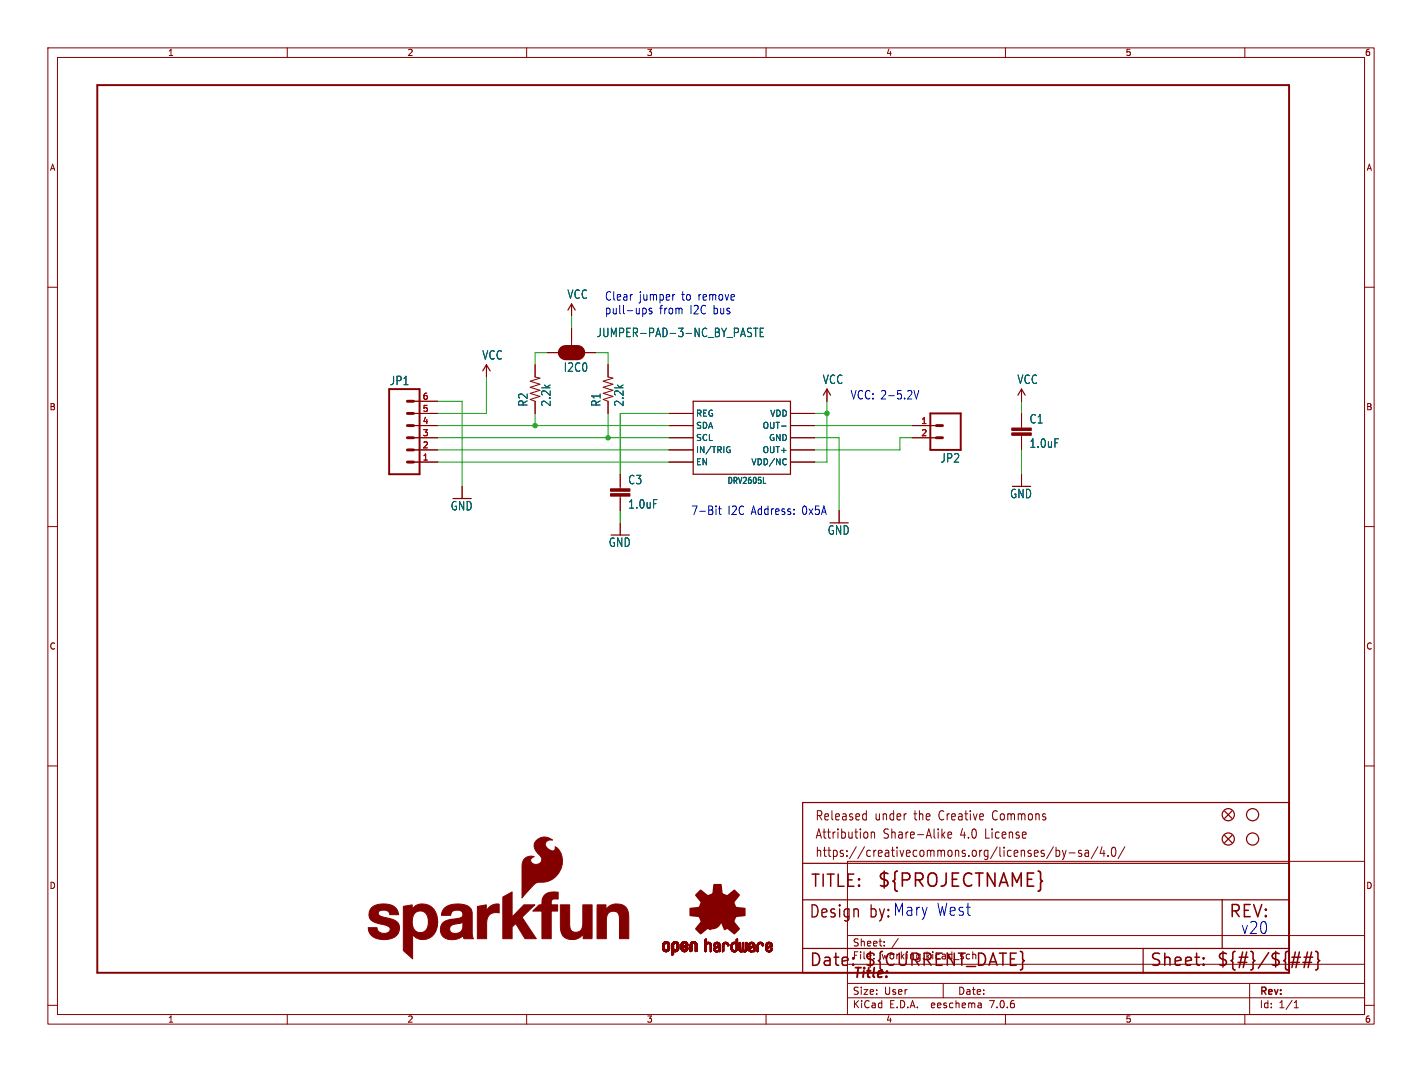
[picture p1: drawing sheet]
<svg xmlns="http://www.w3.org/2000/svg" width="297mm" height="224mm" viewBox="0 0 297 224" stroke-linecap="round" stroke-linejoin="round" font-family="sans-serif">
<defs><g id="words">
<text font-size="3.8" fill="#840000" x="183.1" y="185.7">${PROJECTNAME}</text>
<g font-size="3.5" fill="#840000">
<text x="169.2" y="185.7">TITLE:</text>
<text x="168.9" y="192.1">Design</text>
<text x="256.5" y="192.1">REV:</text>
<text x="168.9" y="202.2">Date:</text>
<text x="180.3" y="202.2">${CURRENT_DATE}</text>
<text x="240" y="202.2">Sheet:</text>
<text x="254" y="202.2">${#}/${##}</text>
</g>
<g font-size="3.5" fill="#0000c2">
<text x="181.6" y="192.1">by: Mary West</text>
<text x="259.1" y="195.3">v20</text>
</g>
<text font-size="2.8" fill="#840000" x="178" y="204.8">Title:</text>
<g font-size="2.7" fill="#840000">
<text x="170.2" y="171.7">Released</text>
<text x="182.7" y="171.7">under</text>
<text x="191.1" y="171.7">the</text>
<text x="196.5" y="171.7">Creative</text>
<text x="208" y="171.7">Commons</text>
<text x="170.2" y="175.5">Attribution</text>
<text x="170.2" y="179.3">https://creativecommons.org/licenses/by-sa/4.0/</text>
<text x="184.5" y="175.5">Share-Alike</text>
<text x="200.8" y="175.5">4.0</text>
<text x="206.2" y="175.5">License</text>
</g>
<g font-size="2.5" fill="#006464">
<text x="118.4" y="62.6">VCC</text>
<text x="124.5" y="70.6">JUMPER-PAD-3-NC_BY_PASTE</text>
<text x="100.6" y="75.3">VCC</text>
<text x="117.7" y="77.9">I2C0</text>
<text x="81.3" y="80.7">JP1</text>
<text x="171.8" y="80.4">VCC</text>
<text x="212.4" y="80.4">VCC</text>
<text x="110.4" y="85" transform="rotate(-90 110.4 85)">R2</text>
<text x="115.2" y="85" transform="rotate(-90 115.2 85)">2.2k</text>
<text x="125.6" y="85" transform="rotate(-90 125.6 85)">R1</text>
<text x="130.4" y="85" transform="rotate(-90 130.4 85)">2.2k</text>
<text x="214.9" y="88.7">C1</text>
<text x="214.9" y="93.7">1.0uF</text>
<text x="131.1" y="101.4">C3</text>
<text x="196.3" y="96.8">JP2</text>
<text x="94" y="106.8">GND</text>
<text x="131.1" y="106.4">1.0uF</text>
<text x="210.9" y="104.3">GND</text>
<text x="172.8" y="111.9">GND</text>
<text x="127.1" y="114.4">GND</text>
</g>
<g font-size="2.5" fill="#0000c2">
<text x="126.2" y="62.9">Clear</text>
<text x="126.2" y="65.8">pull-ups</text>
<text x="133.4" y="62.9">jumper</text>
<text x="137.7" y="65.8">from</text>
<text x="142.5" y="62.9">to</text>
<text x="144.2" y="65.8">I2C bus</text>
<text x="146" y="62.9">remove</text>
<text x="177.5" y="83.6">VCC: 2-5.2V</text>
<text x="144.3" y="107.7">7-Bit</text>
<text x="152" y="107.7">I2C Address:</text>
<text x="167.7" y="107.7">0x5A</text>
</g>
<g font-size="2.1" fill="#840000">
<text x="178" y="197.9">Sheet:</text>
<text x="178" y="200.6">File:</text>
<text x="184.1" y="200.6">working.kicad_sch</text>
<text x="178" y="208">Size:</text>
<text x="184.7" y="208">User</text>
<text x="200" y="208">Date:</text>
<text x="263" y="208.2">Rev:</text>
<text x="178" y="210.8">KiCad</text>
<text x="185.7" y="210.8">E.D.A.</text>
<text x="194.6" y="210.8">eeschema</text>
<text x="207" y="210.8">7.0.6</text>
<text x="263" y="210.8">Id:</text>
<text x="267.1" y="210.8">1/1</text>
</g>
<g font-size="1.8" fill="#840000">
<text x="35" y="11.9">1</text>
<text x="85" y="11.9">2</text>
<text x="135" y="11.9">3</text>
<text x="185" y="11.9">4</text>
<text x="235" y="11.9">5</text>
<text x="285" y="11.9">6</text>
<text x="10.3" y="35.9">A</text>
<text x="285.3" y="35.9">A</text>
<text x="10.3" y="85.9">B</text>
<text x="285.3" y="85.9">B</text>
<text x="10.3" y="135.9">C</text>
<text x="285.3" y="135.9">C</text>
<text x="10.3" y="185.9">D</text>
<text x="285.3" y="185.9">D</text>
<text x="35" y="213.8">1</text>
<text x="85" y="213.8">2</text>
<text x="135" y="213.8">3</text>
<text x="185" y="213.8">4</text>
<text x="235" y="213.8">5</text>
<text x="285" y="213.8">6</text>
</g>
<g font-size="1.8" fill="#a90000">
<text x="88.2" y="83.6">6</text>
<text x="88.2" y="88.6">4</text>
<text x="88.2" y="86.1">5</text>
<text x="192.3" y="88.6">1</text>
<text x="88.2" y="93.7">2</text>
<text x="88.2" y="91.2">3</text>
<text x="192.3" y="91.2">2</text>
<text x="88.2" y="96.3">1</text>
</g>
<g font-size="1.8" fill="#006464">
<text x="145.3" y="87.2">REG</text>
<text x="145.3" y="89.8">SDA</text>
<text x="159.2" y="89.8">OUT-</text>
<text x="160.8" y="87.2">VDD</text>
<text x="145.3" y="92.3">SCL</text>
<text x="145.3" y="94.8">IN/TRIG</text>
<text x="159.2" y="94.8">OUT+</text>
<text x="160.5" y="92.3">GND</text>
<text x="145.3" y="97.4">EN</text>
<text x="151.9" y="101.3">DRV2605L</text>
<text x="156.8" y="97.4">VDD/NC</text>
</g>
</g></defs>
<g fill="none" stroke="#840000" stroke-width=".21">
<path d="M10 10h277v203.9h-277zM12 12h273v199.9h-273zM60 10v2M110 10v2M160 10v2M210 10v2M260 10v2M10 60h2M285 60h2M101.6 76.2v2.5M111.8 76.2v2.5l1 .3-2.1 .6 2.1 .7-2.1 .6 2.1 .6-2.1 .7 2.1 .6-2.1 .6 1.1 .4v2.6M114.3 73.7h2.5"/>
<path d="M118.7 72.4h1.3v2.5h-1.3zM119.4 63.5v2.5M119.4 68.6v3.8M121.9 73.7h2.6M127 76.2v2.5l1 .3-2 .6 2 .7-2 .6 2 .6-2 .7 2 .6-2 .6 1 .4v2.6M86.4 88.9h5M86.4 91.4h5M86.4 96.5h5M86.4 94h5M86.4 86.4h5M86.4 83.8h5M129.5 99.1v3"/>
<path d="M139.7 88.9h5.1M139.7 91.4h5.1M139.7 96.5h5.1M139.7 94h5.1M139.7 86.4h5.1M165.1 88.9h5.1M165.1 91.4h5.1M165.1 96.5h5.1M165.1 94h5.1M165.1 86.4h5.1M172.7 81.3v2.5M190.5 88.9h5.1"/>
<path d="M190.5 91.4h5.1M213.4 81.3v2.5M213.4 86.4v3M213.4 90.9v3.1M213.4 99.1v2.5M10 110h2M96.5 101.6v2.5M129.5 103.6v3.1M129.5 109.2v2.6M175.3 106.7v2.5M285 110h2M10 160h2"/>
<path d="M285 160h2M177 179.9h108v32h-108zM180.5 170l.4 .1M180.9 169.3v2M180.9 171.2l-.4 .1M181.2 174v.9M182 173.8v1.3M182 174l.2-.2 .4 .1 .1 1.2M196.9 174.4l.5 .7M197.4 173.8l-.7 .7M198 174.4l.8-.1-.1-.4-.5-.1-.2 .3 .1 .9h.6M220 176.9l-1.4 2.5"/>
<path d="M220.6 177v1.9M220.6 177.7l.4-.1 .3 .4-.1 .8h-.6M221.9 177.6l.4 1.3M222.3 178.9l-.2 .5-.2 .1M222.7 177.6l-.4 1.3M223.3 178.2h1.2M225.9 177.7l-.4-.1-.2 .3v.3l.6 .1v.5h-.6M226.7 177.7h.6l.1 1.2M227.4 178.1l-.6 .1a.4 .4 0 0 0-.2 .3 .4 .4 0 0 0 .2 .4l.6-.1M229.3 176.9l-1.4 2.5M230.2 176.9l-.4 1.4h1M230.6 177.6v1.3"/>
<path d="M231.4 178.7v.2M232.4 177.1l.3-.1a1.34 1.34 0 0 1 0 1.9h-.2a1.44 1.44 0 0 1-.1-1.8zM234.9 176.9l-1.4 2.5M177 195.4h108M184.7 197.5v.1M184.7 196.7v.1M187.6 196l-1.3 2M10 210h2M60 211.9v2M110 211.9v2M160 211.9v2M177 208.4h108"/>
<path d="M177 205.4h108M177 201.4h108M197 205.4v3M204.9 209.6l.1 .9M205 210.4l-.2 .1M205 209.9h-.2M210 211.9v2M260 211.9v2M261 205.4v6.5M270.3 210.5h.9M270.3 209.4l.4-.4v1.5M285 210h2"/>
</g>
<path d="M20.3 17.8h248.9v185.4h-248.9zM81.3 81.3h6.3v17.8h-6.3zM194.3 86.4h6.4v7.6h-6.4z" fill="none" stroke="#840000" stroke-width=".41"/>
<path d="M85.1 88.9h1.3M85.1 91.4h1.3M85.1 96.5h1.3M85.1 94h1.3M85.1 86.4h1.3M85.1 83.8h1.3M195.6 88.9h1.2M195.6 91.4h1.2" fill="none" stroke="#840000" stroke-width=".61"/>
<g fill="none" stroke="#840000" stroke-width=".25">
<path d="M100.8 77.5l.8-1.3 .8 1.3M118.6 64.8l.8-1.3 .7 1.3M144.8 83.8h20.3v15.3h-20.3zM172 82.6l.7-1.3 .8 1.3M212.6 82.6l.8-1.3 .7 1.3M167.6 167.6h101.6v35.6h-101.6zM255.8 169.4l1.5 1.5M255.8 174.5l1.5 1.5M257.3 169.4l-1.5 1.5M257.3 174.5l-1.5 1.5M167.6 198.1h101.6M167.6 180.3h101.6"/>
<path d="M167.6 188h101.6M238.8 198.1v5.1M255.3 188v10.1"/>
<circle cx="256.5" cy="170.2" r="1.27"/>
<circle cx="256.5" cy="175.3" r="1.27"/>
<circle cx="261.6" cy="170.2" r="1.27"/>
<circle cx="261.6" cy="175.3" r="1.27"/>
</g>
<g fill="#840000" stroke="#840000" stroke-width=".21">
<path d="M211.3 90.4h4.1v.5h-4.1z"/>
<path d="M211.3 89.4h4.1v.5h-4.1z"/>
<path d="M89.5 192.6h1.9l-.4 2-1.7-.8z"/>
<path d="M105 187.4l2-1.1v5.3l2.4-2.6h2.3l-2.7 2.6 3 4.5h-2.3l-2-3.2-.7 .7v2.5h-2z"/>
<path d="M94.4 192l1.2-.1 .3 1-1.2 .2z"/>
<path d="M99.7 189.3l1.9-.3v1.3a2.34 2.34 0 0 1 2.7-1.4v1.8a2.13 2.13 0 0 0-2.7 2.6v2.8h-1.9z"/>
<path d="M117 189h2v2a7.9 7.9 0 0 0 .3 3.3 1.43 1.43 0 0 0 1.6 .3 1.43 1.43 0 0 0 .8-1.4v-4.2h2l-.1 7.1h-1.1a.52 .52 0 0 1-.7-.1 .52 .52 0 0 1 0-.7v-.2a2.68 2.68 0 0 1-4.5-.1l-.2-1z"/>
<path d="M124.7 189h1.2a.52 .52 0 0 1 .6 .1 .52 .52 0 0 1 .1 .6v.3a2.68 2.68 0 0 1 4.5 0l.2 1.1v5h-1.9v-2a7.9 7.9 0 0 0-.3-3.3 1.42 1.42 0 0 0-1.6-.3 1.42 1.42 0 0 0-.8 1.4l-.1 4.2h-1.9z"/>
<path d="M84.2 189.3l1.9-.3v.9a2.88 2.88 0 0 1 3-1.1 2.88 2.88 0 0 1 2.1 2.4l.2 1.4h-1.9a1.87 1.87 0 0 0-2.2-2.3 2.39 2.39 0 0 0-1.1 3.1 1.6 1.6 0 0 0 1.4 1.4 1.6 1.6 0 0 0 1.7-1l1.7 .8a2.81 2.81 0 0 1-4.8 .6v5.1l-2-1.7z"/>
<path d="M77.6 189.6a4.4 4.4 0 0 1 5 0l.5 .9 .2 .6h-1.9a1.39 1.39 0 0 0-2.4-.5 .88 .88 0 0 0 1 1 6.3 6.3 0 0 1 3 1.1 2.23 2.23 0 0 1-1.6 3.4 4 4 0 0 1-4.2-1.1l-.3-1.2h1.8a1.51 1.51 0 0 0 1.2 1.1 1.51 1.51 0 0 0 1.6-.6 .85 .85 0 0 0-.9-1 7.5 7.5 0 0 1-3.1-1.1 1.96 1.96 0 0 1 .1-2.6z"/>
<path d="M113.8 186.9a4.3 4.3 0 0 1 2.8-.5l-.1 1.4a.95 .95 0 0 0-1.4 .9v.3h1.4v1.3h-1.4v5.8h-1.9v-5.8h-1.9l.8-.8a.99 .99 0 0 1 1.1-.5v-.3a2.67 2.67 0 0 1 .6-1.8z"/>
<path d="M112 175.6a2.45 2.45 0 0 1 3.4-.1 1.05 1.05 0 0 0-1.4 .6 1.05 1.05 0 0 0 .6 1.3 .71 .71 0 0 0 .9 .4 .71 .71 0 0 0 .5-.8l-.1-.1a3.8 3.8 0 0 1 .8 5.4 4.3 4.3 0 0 1-4.2 2 5.5 5.5 0 0 0-2.5 2.2l-1 1.1v-6.4a1.94 1.94 0 0 1 2.6-2.3 .82 .82 0 0 0-.8 .9 .82 .82 0 0 0 1 .8 1.1 1.1 0 0 0 1.3-.6 1.1 1.1 0 0 0-.4-1.4 2.08 2.08 0 0 1-.7-3z"/>
<path d="M92.9 189.7a4.8 4.8 0 0 1 5.3-.1 5.3 5.3 0 0 1 .4 3.1v2.3l.3 1.1h-1.4a.56 .56 0 0 1-.6-.1 .56 .56 0 0 1-.1-.6 3.3 3.3 0 0 1-4.4 .1 2.19 2.19 0 0 1-.1-2.4 2.19 2.19 0 0 1 2.1-1.1l.3 1.1a.96 .96 0 0 0-.8 1.1 .96 .96 0 0 0 1.2 .8 1.68 1.68 0 0 0 1.6-2.1v-.3l-.8 .3-.3-1a.91 .91 0 0 0 1.1-1 .91 .91 0 0 0-1.3-.8 1.09 1.09 0 0 0-1.3 1.1h-1.9l.2-.9z"/>
<path d="M138.4 198.1h.4z"/>
<path d="M138.4 198l.4 .1z"/>
<path d="M138.4 198h.4z"/>
<path d="M138.4 197.9l.4 .1z"/>
<path d="M138.4 197.9h.4z"/>
<path d="M138.4 197.8l.4 .1z"/>
<path d="M138.4 197.8h.4z"/>
<path d="M138.4 197.7l.4 .1z"/>
<path d="M138.4 197.7h.4z"/>
<path d="M138.4 197.6l.4 .1z"/>
<path d="M138.4 197.6h.4z"/>
<path d="M138.4 197.5l.4 .1z"/>
<path d="M138.4 197.5h.4z"/>
<path d="M138.4 197.4l.4 .1z"/>
<path d="M138.4 197.4h.4z"/>
<path d="M138.4 198.2h.4z"/>
<path d="M138.4 198.1l.4 .1z"/>
<path d="M138.4 197.3l.4 .1z"/>
<path d="M138.4 197.3h.4z"/>
<path d="M138.4 198.3h.5z"/>
<path d="M138.4 198.3h.4z"/>
<path d="M138.4 198.2l.4 .1z"/>
<path d="M138.4 197.2l.4 .1z"/>
<path d="M138.4 197.2h.4z"/>
<path d="M138.4 197.2h.5z"/>
<path d="M138.4 198.3l.5 .1z"/>
<path d="M138.4 197.1l.5 .1z"/>
<path d="M138.4 197.1h.5z"/>
<path d="M138.4 198.4h.6z"/>
<path d="M138.4 198.4h.5z"/>
<path d="M138.4 197.1h.6z"/>
<path d="M138.5 198.4h.5z"/>
<path d="M138.5 197.1h.5z"/>
<path d="M138.5 197.1h.6z"/>
<path d="M138.5 198.4h1.3z"/>
<path d="M138.5 198.4h.6z"/>
<path d="M138.5 197.1h1.3z"/>
<path d="M138.5 198.5h1.3z"/>
<path d="M138.5 198.4l1.3 .1z"/>
<path d="M138.5 197l1.3 .1z"/>
<path d="M138.5 197h1.3z"/>
<path d="M138.5 198.5h1.2z"/>
<path d="M138.5 197h1.2z"/>
<path d="M138.6 198.5h1.1z"/>
<path d="M138.6 196.9l1.1 .1z"/>
<path d="M138.6 198.5l1.1 .1z"/>
<path d="M138.6 196.9h1.1z"/>
<path d="M138.6 198.6h1.1z"/>
<path d="M138.6 198.6h1z"/>
<path d="M138.6 196.9h1z"/>
<path d="M138.7 198.6l.9 .1z"/>
<path d="M138.7 196.8l.9 .1z"/>
<path d="M138.7 198.7h.9z"/>
<path d="M138.7 196.8h.9z"/>
<path d="M138.7 196.8h.8z"/>
<path d="M138.7 198.7h.8z"/>
<path d="M138.8 198.7h.7z"/>
<path d="M138.8 196.8h.7z"/>
<path d="M138.8 198.7l.6 .1z"/>
<path d="M138.8 196.7l.6 .1z"/>
<path d="M138.9 198.8h.5z"/>
<path d="M138.9 196.7h.5z"/>
<path d="M138.9 198.8h.4z"/>
<path d="M138.9 196.7h.4z"/>
<path d="M139 198.8h.3z"/>
<path d="M139 196.7h.3z"/>
<path d="M139 198.8h.2z"/>
<path d="M139 196.7h.2z"/>
<path d="M139.2 197.1h.6z"/>
<path d="M139.2 198.4h.6z"/>
<path d="M139.3 198.4h.5z"/>
<path d="M139.3 197.1h.5z"/>
<path d="M139.3 198.3l.5 .1z"/>
<path d="M139.4 198.3h.4z"/>
<path d="M139.4 197.1l.4 .1z"/>
<path d="M139.4 197.2h.4z"/>
<path d="M139.4 197.2l.4 .1z"/>
<path d="M139.4 198.2l.4 .1z"/>
<path d="M139.4 198.2h.4z"/>
<path d="M139.4 197.3h.4z"/>
<path d="M139.5 198.2h.4z"/>
<path d="M139.5 197.3h.4z"/>
<path d="M139.5 198.1l.4 .1z"/>
<path d="M139.5 198.1h.4z"/>
<path d="M139.5 198l.4 .1z"/>
<path d="M139.5 198h.4z"/>
<path d="M139.5 197.9l.4 .1z"/>
<path d="M139.5 197.9h.4z"/>
<path d="M139.5 197.8l.4 .1z"/>
<path d="M139.5 197.8h.4z"/>
<path d="M139.5 197.7l.4 .1z"/>
<path d="M139.5 197.7h.4z"/>
<path d="M139.5 197.6l.4 .1z"/>
<path d="M139.5 197.6h.4z"/>
<path d="M139.5 197.5l.4 .1z"/>
<path d="M139.5 197.5h.4z"/>
<path d="M139.5 197.4l.4 .1z"/>
<path d="M139.5 197.4h.4z"/>
<path d="M139.5 197.3l.4 .1z"/>
<path d="M140.3 199.4l.2 .1z"/>
<path d="M140.3 199.4h.3z"/>
<path d="M140.3 199.4h.4z"/>
<path d="M140.3 199.3l.4 .1z"/>
<path d="M140.3 199.3h.4z"/>
<path d="M140.3 199.2l.4 .1z"/>
<path d="M140.3 199.2h.4z"/>
<path d="M140.3 199.1l.4 .1z"/>
<path d="M140.3 199.1h.4z"/>
<path d="M140.3 199l.4 .1z"/>
<path d="M140.3 199h.4z"/>
<path d="M140.3 198.9l.4 .1z"/>
<path d="M140.3 198.9h.4z"/>
<path d="M140.3 198.8l.4 .1z"/>
<path d="M140.3 198.8h.4z"/>
<path d="M140.3 198.7l1.1 .1z"/>
<path d="M140.3 198.7h1.1z"/>
<path d="M140.3 198.7h1.2z"/>
<path d="M140.3 198.6l1.2 .1z"/>
<path d="M140.3 198.6h1.2z"/>
<path d="M140.3 198.6h1.3z"/>
<path d="M140.3 198.5l1.3 .1z"/>
<path d="M140.3 198.5h1.3z"/>
<path d="M140.3 198.5h1.4z"/>
<path d="M140.3 198.4l1.4 .1z"/>
<path d="M140.3 198.4h1.4z"/>
<path d="M140.3 198.4h.7z"/>
<path d="M140.3 198.4h.6z"/>
<path d="M140.3 198.3l.5 .1z"/>
<path d="M140.3 198.3h.5z"/>
<path d="M140.3 198.2l.4 .1z"/>
<path d="M140.3 198.2h.4z"/>
<path d="M140.3 198.1l.4 .1z"/>
<path d="M140.3 198.1h.4z"/>
<path d="M140.3 198l.4 .1z"/>
<path d="M140.3 198h.4z"/>
<path d="M140.3 197.9l.4 .1z"/>
<path d="M140.3 197.9h.4z"/>
<path d="M140.3 197.8l.4 .1z"/>
<path d="M140.3 197.8h.4z"/>
<path d="M140.3 197.7l.4 .1z"/>
<path d="M140.3 197.7h.4z"/>
<path d="M140.3 197.6l.4 .1z"/>
<path d="M140.3 197.6h.4z"/>
<path d="M140.3 197.5l.4 .1z"/>
<path d="M140.3 197.5h.4z"/>
<path d="M140.3 197.4l.4 .1z"/>
<path d="M140.3 197.4h.4z"/>
<path d="M140.3 197.3l.4 .1z"/>
<path d="M140.3 197.3h.4z"/>
<path d="M140.3 199.5h.2z"/>
<path d="M140.3 197.2l.5 .1z"/>
<path d="M140.3 197.2h.5z"/>
<path d="M140.4 197.2h.4z"/>
<path d="M140.4 197.1l.4 .1z"/>
<path d="M140.4 197.1h.4z"/>
<path d="M140.4 197.1h.5z"/>
<path d="M140.4 197.1h.6z"/>
<path d="M140.4 197.1h1.3z"/>
<path d="M140.4 197l1.3 .1z"/>
<path d="M140.4 197h1.3z"/>
<path d="M140.4 197h1.2z"/>
<path d="M140.5 197h1.1z"/>
<path d="M140.5 196.9l1.1 .1z"/>
<path d="M140.5 196.9h1.1z"/>
<path d="M140.5 196.9h1z"/>
<path d="M140.6 196.9h.9z"/>
<path d="M140.6 196.8l.9 .1z"/>
<path d="M140.6 196.8h.9z"/>
<path d="M140.6 196.8h.8z"/>
<path d="M140.7 196.8h.7z"/>
<path d="M140.7 196.7l.7 .1z"/>
<path d="M140.8 198.8h.5z"/>
<path d="M140.8 196.7h.5z"/>
<path d="M140.9 196.7h.3z"/>
<path d="M140.9 198.8h.3z"/>
<path d="M140.9 196.7h.2z"/>
<path d="M141 198.8h.1z"/>
<path d="M141.1 197.1h.6z"/>
<path d="M141.1 198.4h.6z"/>
<path d="M141.2 198.4h.5z"/>
<path d="M141.2 197.1h.5z"/>
<path d="M141.3 198.3l.4 .1z"/>
<path d="M141.3 197.1l.4 .1z"/>
<path d="M141.3 198.3h.4z"/>
<path d="M141.3 197.2h.4z"/>
<path d="M141.3 198.3h.5z"/>
<path d="M141.3 197.2h.5z"/>
<path d="M141.3 197.2l.5 .1z"/>
<path d="M141.3 198.2l.5 .1z"/>
<path d="M141.3 197.3h.5z"/>
<path d="M141.4 198.2h.4z"/>
<path d="M141.4 197.3h.4z"/>
<path d="M141.4 198.1l.4 .1z"/>
<path d="M141.4 198.1h.4z"/>
<path d="M141.4 197.4h.4z"/>
<path d="M141.4 197.3l.4 .1z"/>
<path d="M141.4 198l.4 .1z"/>
<path d="M141.4 198h.4z"/>
<path d="M141.4 197.9l.4 .1z"/>
<path d="M141.4 197.9h.4z"/>
<path d="M141.4 197.8l.4 .1z"/>
<path d="M141.4 197.8h.4z"/>
<path d="M141.4 197.7l.4 .1z"/>
<path d="M141.4 197.7h.4z"/>
<path d="M141.4 197.6l.4 .1z"/>
<path d="M141.4 197.6h.4z"/>
<path d="M141.4 197.5l.4 .1z"/>
<path d="M141.4 197.5h.4z"/>
<path d="M141.4 197.4l.4 .1z"/>
<path d="M142.2 198.2h.5z"/>
<path d="M142.2 198.2h.4z"/>
<path d="M142.2 198.1l.4 .1z"/>
<path d="M142.2 198.1h.4z"/>
<path d="M142.2 198.1h.5z"/>
<path d="M142.2 198l.5 .1z"/>
<path d="M142.2 198h.6z"/>
<path d="M142.2 198h.7z"/>
<path d="M142.2 197.9l.7 .1z"/>
<path d="M142.2 197.9h.8z"/>
<path d="M142.2 197.9h.9z"/>
<path d="M142.2 197.8l.9 .1z"/>
<path d="M142.2 197.8h1z"/>
<path d="M142.2 197.8h1.1z"/>
<path d="M142.2 197.8h1.2z"/>
<path d="M142.2 197.7l1.2 .1z"/>
<path d="M142.2 197.7h1.2z"/>
<path d="M142.2 197.7h1.3z"/>
<path d="M142.2 197.7h1.4z"/>
<path d="M142.2 197.6l1.4 .1z"/>
<path d="M142.2 197.6h1.4z"/>
<path d="M142.2 197.6h.4z"/>
<path d="M142.2 197.5l.4 .1z"/>
<path d="M142.2 197.5h.4z"/>
<path d="M142.2 197.4l.4 .1z"/>
<path d="M142.2 197.4h.4z"/>
<path d="M142.2 197.3l.4 .1z"/>
<path d="M142.2 197.3h.4z"/>
<path d="M142.2 197.3h.5z"/>
<path d="M142.2 198.3h.5z"/>
<path d="M142.2 198.2l.5 .1z"/>
<path d="M142.2 197.2l.5 .1z"/>
<path d="M142.2 197.2h.5z"/>
<path d="M142.3 198.4h.5z"/>
<path d="M142.3 198.3l.4 .1z"/>
<path d="M142.3 198.3h.4z"/>
<path d="M142.3 197.2h.4z"/>
<path d="M142.3 197.1l.4 .1z"/>
<path d="M142.3 197.1h.5z"/>
<path d="M142.3 198.4h1.3z"/>
<path d="M142.3 198.4h.6z"/>
<path d="M142.3 197.1h.6z"/>
<path d="M142.3 198.5h1.3z"/>
<path d="M142.3 198.4l1.3 .1z"/>
<path d="M142.3 197.1h1.3z"/>
<path d="M142.3 197l1.3 .1z"/>
<path d="M142.3 197h1.3z"/>
<path d="M142.4 198.5h1.1z"/>
<path d="M142.4 197h1.2z"/>
<path d="M142.4 198.5l1.1 .1z"/>
<path d="M142.4 197h1.1z"/>
<path d="M142.4 198.6h1.1z"/>
<path d="M142.4 196.9l1.1 .1z"/>
<path d="M142.4 196.9h1.1z"/>
<path d="M142.5 198.6h.9z"/>
<path d="M142.5 196.9h1z"/>
<path d="M142.5 198.6l.9 .1z"/>
<path d="M142.5 196.9h.9z"/>
<path d="M142.5 196.8l.9 .1z"/>
<path d="M142.5 198.7h.9z"/>
<path d="M142.5 196.8h.9z"/>
<path d="M142.6 196.8h.8z"/>
<path d="M142.6 198.7h.7z"/>
<path d="M142.6 196.8h.7z"/>
<path d="M142.6 196.7l.7 .1z"/>
<path d="M142.7 198.7l.6 .1z"/>
<path d="M142.7 196.7h.5z"/>
<path d="M142.7 198.8h.5z"/>
<path d="M142.7 197.6h1z"/>
<path d="M142.8 198.8h.4z"/>
<path d="M142.8 197.6h.9z"/>
<path d="M142.8 196.7h.3z"/>
<path d="M142.8 198.8h.3z"/>
<path d="M142.9 197.6h.8z"/>
<path d="M142.9 196.7h.1z"/>
<path d="M142.9 197.5l.8 .1z"/>
<path d="M142.9 197.5h.8z"/>
<path d="M143 197.5h.7z"/>
<path d="M143 197.1h.6z"/>
<path d="M143 198.4h.6z"/>
<path d="M143.1 197.1h.5z"/>
<path d="M143.1 198.4h.5z"/>
<path d="M143.1 197.5h.6z"/>
<path d="M143.1 197.4l.6 .1z"/>
<path d="M143.1 197.4h.6z"/>
<path d="M143.2 197.1l.5 .1z"/>
<path d="M143.2 198.3l.4 .1z"/>
<path d="M143.2 197.2h.5z"/>
<path d="M143.2 198.3h.4z"/>
<path d="M143.2 197.4h.5z"/>
<path d="M143.2 198.3h.5z"/>
<path d="M143.2 197.2l.5 .1z"/>
<path d="M143.2 197.3h.5z"/>
<path d="M143.3 198.2l.4 .1z"/>
<path d="M143.3 198.2h.4z"/>
<path d="M143.3 197.4h.4z"/>
<path d="M143.3 197.3l.4 .1z"/>
<path d="M143.3 197.3h.4z"/>
<path d="M143.3 198.1l.4 .1z"/>
<path d="M143.3 198.1h.4z"/>
<path d="M143.3 198l.4 .1z"/>
<path d="M143.3 198h.4z"/>
<path d="M143.4 198h.3z"/>
<path d="M143.4 197.9l.3 .1z"/>
<path d="M143.5 197.9h.2z"/>
<path d="M144.1 198.7h.3z"/>
<path d="M144.1 198.7h.4z"/>
<path d="M144.1 198.6l.4 .1z"/>
<path d="M144.1 198.6h.4z"/>
<path d="M144.1 198.5l.4 .1z"/>
<path d="M144.1 198.5h.4z"/>
<path d="M144.1 198.4l.4 .1z"/>
<path d="M144.1 198.4h.4z"/>
<path d="M144.1 198.3l.4 .1z"/>
<path d="M144.1 198.3h.4z"/>
<path d="M144.1 198.2l.4 .1z"/>
<path d="M144.1 198.2h.4z"/>
<path d="M144.1 198.1l.4 .1z"/>
<path d="M144.1 198.1h.4z"/>
<path d="M144.1 198l.4 .1z"/>
<path d="M144.1 198h.4z"/>
<path d="M144.1 197.9l.4 .1z"/>
<path d="M144.1 197.9h.4z"/>
<path d="M144.1 197.8l.4 .1z"/>
<path d="M144.1 197.8h.4z"/>
<path d="M144.1 197.7l.4 .1z"/>
<path d="M144.1 197.7h.4z"/>
<path d="M144.1 197.6l.4 .1z"/>
<path d="M144.1 197.6h.4z"/>
<path d="M144.1 197.5l.4 .1z"/>
<path d="M144.1 197.5h.4z"/>
<path d="M144.1 197.4l.4 .1z"/>
<path d="M144.1 197.4h.4z"/>
<path d="M144.1 197.3l.4 .1z"/>
<path d="M144.1 197.3h.4z"/>
<path d="M144.2 198.7l.2 .1z"/>
<path d="M144.2 197.3h.3z"/>
<path d="M144.2 197.3h.4z"/>
<path d="M144.2 198.8h.1z"/>
<path d="M144.2 197.2l.4 .1z"/>
<path d="M144.2 197.2h.4z"/>
<path d="M144.2 197.1l.5 .1z"/>
<path d="M144.2 197.1h.5z"/>
<path d="M144.2 197.1h.6z"/>
<path d="M144.2 197.1h1.3z"/>
<path d="M144.2 197l1.3 .1z"/>
<path d="M144.2 197h1.3z"/>
<path d="M144.3 197h1.2z"/>
<path d="M144.3 197h1.1z"/>
<path d="M144.3 196.9l1.1 .1z"/>
<path d="M144.3 196.9h1.1z"/>
<path d="M144.4 196.9h1z"/>
<path d="M144.4 196.8l.9 .1z"/>
<path d="M144.4 196.8h.9z"/>
<path d="M144.5 196.8h.8z"/>
<path d="M144.5 196.8h.7z"/>
<path d="M144.5 196.7l.7 .1z"/>
<path d="M144.6 196.7h.5z"/>
<path d="M144.7 196.7h.4z"/>
<path d="M144.7 196.7h.3z"/>
<path d="M144.8 196.7h.2z"/>
<path d="M144.9 197.1h.6z"/>
<path d="M145 197.1h.5z"/>
<path d="M145.1 197.1h.4z"/>
<path d="M145.1 197.1l.4 .1z"/>
<path d="M145.1 197.2h.4z"/>
<path d="M145.1 197.2h.5z"/>
<path d="M145.2 197.2l.4 .1z"/>
<path d="M145.2 197.3h.4z"/>
<path d="M145.2 198.7h.3z"/>
<path d="M145.2 198.7h.4z"/>
<path d="M145.2 198.6l.4 .1z"/>
<path d="M145.2 198.6h.4z"/>
<path d="M145.2 198.5l.4 .1z"/>
<path d="M145.2 198.5h.4z"/>
<path d="M145.2 198.4l.4 .1z"/>
<path d="M145.2 198.4h.4z"/>
<path d="M145.2 198.3l.4 .1z"/>
<path d="M145.2 198.3h.4z"/>
<path d="M145.2 198.2l.4 .1z"/>
<path d="M145.2 198.2h.4z"/>
<path d="M145.2 198.1l.4 .1z"/>
<path d="M145.2 198.1h.4z"/>
<path d="M145.2 198l.4 .1z"/>
<path d="M145.2 198h.4z"/>
<path d="M145.2 197.9l.4 .1z"/>
<path d="M145.2 197.9h.4z"/>
<path d="M145.2 197.8l.4 .1z"/>
<path d="M145.2 197.8h.4z"/>
<path d="M145.2 197.7l.4 .1z"/>
<path d="M145.2 197.7h.4z"/>
<path d="M145.2 197.6l.4 .1z"/>
<path d="M145.2 197.6h.4z"/>
<path d="M145.2 197.5l.4 .1z"/>
<path d="M145.2 197.5h.4z"/>
<path d="M145.2 197.4l.4 .1z"/>
<path d="M145.2 197.4h.4z"/>
<path d="M145.2 197.3l.4 .1z"/>
<path d="M145.2 198.7l.2 .1z"/>
<path d="M145.2 198.8h.2z"/>
<path d="M147.3 198.8h.1z"/>
<path d="M147.3 196.3h.2z"/>
<path d="M147.3 198.7l.2 .1z"/>
<path d="M147.3 198.7h.2z"/>
<path d="M147.3 198.6l.2 .1z"/>
<path d="M147.3 198.6h.2z"/>
<path d="M147.3 198.5l.2 .1z"/>
<path d="M147.3 198.5h.2z"/>
<path d="M147.3 198.4l.2 .1z"/>
<path d="M147.3 198.4h.2z"/>
<path d="M147.3 198.3l.2 .1z"/>
<path d="M147.3 198.3h.2z"/>
<path d="M147.3 198.2l.2 .1z"/>
<path d="M147.3 198.2h.2z"/>
<path d="M147.3 198.1l.2 .1z"/>
<path d="M147.3 198.1h.2z"/>
<path d="M147.3 198l.2 .1z"/>
<path d="M147.3 198h.2z"/>
<path d="M147.3 197.9l.2 .1z"/>
<path d="M147.3 197.9h.2z"/>
<path d="M147.3 197.8l.2 .1z"/>
<path d="M147.3 197.8h.2z"/>
<path d="M147.3 197.7l.2 .1z"/>
<path d="M147.3 197.7h.2z"/>
<path d="M147.3 197.6l.2 .1z"/>
<path d="M147.3 197.6h.2z"/>
<path d="M147.3 197.5l.2 .1z"/>
<path d="M147.3 197.5h.2z"/>
<path d="M147.3 197.5h.3z"/>
<path d="M147.3 197.4l.3 .1z"/>
<path d="M147.3 197.4h.3z"/>
<path d="M147.3 197.3l.3 .1z"/>
<path d="M147.3 197.3h.3z"/>
<path d="M147.3 197.2l.3 .1z"/>
<path d="M147.3 197.2h.4z"/>
<path d="M147.3 197.1l.5 .1z"/>
<path d="M147.3 197.1h.5z"/>
<path d="M147.3 197.1h.6z"/>
<path d="M147.3 197.1h1.2z"/>
<path d="M147.3 197l1.2 .1z"/>
<path d="M147.3 197h1.1z"/>
<path d="M147.3 196.9l1 .1z"/>
<path d="M147.3 196.9h1z"/>
<path d="M147.3 196.9h.3z"/>
<path d="M147.3 196.9h.2z"/>
<path d="M147.3 196.8l.2 .1z"/>
<path d="M147.3 196.8h.2z"/>
<path d="M147.3 196.7l.2 .1z"/>
<path d="M147.3 196.7h.2z"/>
<path d="M147.3 196.6l.2 .1z"/>
<path d="M147.3 196.6h.2z"/>
<path d="M147.3 196.5l.2 .1z"/>
<path d="M147.3 196.5h.2z"/>
<path d="M147.3 196.4l.2 .1z"/>
<path d="M147.3 196.4h.2z"/>
<path d="M147.3 196.3l.2 .1z"/>
<path d="M147.3 196.2l.2 .1z"/>
<path d="M147.3 196.2h.2z"/>
<path d="M147.4 196.2h.1z"/>
<path d="M147.7 196.9h.5z"/>
<path d="M147.7 196.8l.5 .1z"/>
<path d="M147.8 196.8h.3z"/>
<path d="M148 197.1h.5z"/>
<path d="M148.1 197.1h.4z"/>
<path d="M148.1 197.1l.4 .1z"/>
<path d="M148.2 197.2h.3z"/>
<path d="M148.2 197.2h.4z"/>
<path d="M148.2 197.2l.4 .1z"/>
<path d="M148.2 197.3h.4z"/>
<path d="M148.3 197.3h.3z"/>
<path d="M148.3 197.3l.3 .1z"/>
<path d="M148.3 197.4h.3z"/>
<path d="M148.3 197.5h.3z"/>
<path d="M148.3 197.4l.3 .1z"/>
<path d="M148.3 198.8h.2z"/>
<path d="M148.3 198.7l.3 .1z"/>
<path d="M148.3 198.7h.3z"/>
<path d="M148.3 198.6l.3 .1z"/>
<path d="M148.3 198.6h.3z"/>
<path d="M148.3 198.5l.3 .1z"/>
<path d="M148.3 198.5h.3z"/>
<path d="M148.3 198.4l.3 .1z"/>
<path d="M148.3 198.4h.3z"/>
<path d="M148.3 198.3l.3 .1z"/>
<path d="M148.3 198.3h.3z"/>
<path d="M148.3 198.2l.3 .1z"/>
<path d="M148.3 198.2h.3z"/>
<path d="M148.3 198.1l.3 .1z"/>
<path d="M148.3 198.1h.3z"/>
<path d="M148.3 198l.3 .1z"/>
<path d="M148.3 198h.3z"/>
<path d="M148.3 197.9l.3 .1z"/>
<path d="M148.3 197.9h.3z"/>
<path d="M148.3 197.8l.3 .1z"/>
<path d="M148.3 197.8h.3z"/>
<path d="M148.3 197.7l.3 .1z"/>
<path d="M148.3 197.7h.3z"/>
<path d="M148.3 197.6l.3 .1z"/>
<path d="M148.3 197.6h.3z"/>
<path d="M148.3 197.5l.3 .1z"/>
<path d="M149.1 198.4h.3z"/>
<path d="M149.1 198.3l.3 .1z"/>
<path d="M149.1 198.3h.3z"/>
<path d="M149.1 198.3h.2z"/>
<path d="M149.1 198.2l.3 .1z"/>
<path d="M149.1 198.2h.3z"/>
<path d="M149.1 197.6h.1z"/>
<path d="M149.1 197.6h.2z"/>
<path d="M149.1 197.5l.2 .1z"/>
<path d="M149.1 197.5h.2z"/>
<path d="M149.1 198.4l.3 .1z"/>
<path d="M149.1 197.4l.2 .1z"/>
<path d="M149.1 197.4h.2z"/>
<path d="M149.1 197.4h.3z"/>
<path d="M149.1 198.5h.4z"/>
<path d="M149.1 198.5h.3z"/>
<path d="M149.1 198.1l.3 .1z"/>
<path d="M149.1 198.1h.3z"/>
<path d="M149.1 198.1h.4z"/>
<path d="M149.1 197.3l.3 .1z"/>
<path d="M149.1 197.3h.3z"/>
<path d="M149.1 198.5h.5z"/>
<path d="M149.1 198.1h.5z"/>
<path d="M149.1 198.6h.8z"/>
<path d="M149.1 198.5l.5 .1z"/>
<path d="M149.1 198l.5 .1z"/>
<path d="M149.1 197.2l.4 .1z"/>
<path d="M149.1 197.2h.4z"/>
<path d="M149.1 198h.6z"/>
<path d="M149.2 198.6h.7z"/>
<path d="M149.2 198h.5z"/>
<path d="M149.2 197.2h.3z"/>
<path d="M149.2 198h.6z"/>
<path d="M149.2 197.1l.4 .1z"/>
<path d="M149.2 197.1h.4z"/>
<path d="M149.2 197.1h.5z"/>
<path d="M149.2 198.6l.7 .1z"/>
<path d="M149.2 197.9l.6 .1z"/>
<path d="M149.2 198.7h.7z"/>
<path d="M149.2 197.9h.7z"/>
<path d="M149.2 197.1h1.1z"/>
<path d="M149.2 198.7h.8z"/>
<path d="M149.3 198.7h.7z"/>
<path d="M149.3 197l1 .1z"/>
<path d="M149.3 197h1z"/>
<path d="M149.3 197.9h.7z"/>
<path d="M149.3 197h.9z"/>
<path d="M149.3 197.9h.8z"/>
<path d="M149.3 198.7l.7 .1z"/>
<path d="M149.3 197.8l1.1 .1z"/>
<path d="M149.3 196.9l.9 .1z"/>
<path d="M149.4 198.8h.6z"/>
<path d="M149.4 196.9h.7z"/>
<path d="M149.4 197.8h1z"/>
<path d="M149.4 198.8h.5z"/>
<path d="M149.5 196.9h.5z"/>
<path d="M149.5 198.8h.4z"/>
<path d="M149.5 197.8h.9z"/>
<path d="M149.5 196.8l.5 .1z"/>
<path d="M149.6 196.8h.3z"/>
<path d="M149.6 197.7l.8 .1z"/>
<path d="M149.6 197.7h.8z"/>
<path d="M149.7 197.7h.7z"/>
<path d="M149.7 198.5l.2 .1z"/>
<path d="M149.7 196.8h.1z"/>
<path d="M149.7 198.5h.2z"/>
<path d="M149.8 197.7h.6z"/>
<path d="M149.8 197.1h.5z"/>
<path d="M149.8 197.6l.6 .1z"/>
<path d="M149.9 197.6h.5z"/>
<path d="M149.9 197.1h.4z"/>
<path d="M149.9 197.1l.4 .1z"/>
<path d="M150 197.2h.3z"/>
<path d="M150 197.2h.4z"/>
<path d="M150 197.6h.4z"/>
<path d="M150 197.2l.4 .1z"/>
<path d="M150 197.3h.4z"/>
<path d="M150.1 197.6h.3z"/>
<path d="M150.1 197.3h.3z"/>
<path d="M150.1 197.5l.3 .1z"/>
<path d="M150.1 197.9h.3z"/>
<path d="M150.1 197.5h.3z"/>
<path d="M150.1 197.4h.3z"/>
<path d="M150.1 197.3l.3 .1z"/>
<path d="M150.1 198.8h.2z"/>
<path d="M150.1 198.7l.3 .1z"/>
<path d="M150.1 198.7h.3z"/>
<path d="M150.1 198.6l.3 .1z"/>
<path d="M150.1 198.6h.3z"/>
<path d="M150.1 198.5l.3 .1z"/>
<path d="M150.1 198.5h.3z"/>
<path d="M150.1 198.4l.3 .1z"/>
<path d="M150.1 198.4h.3z"/>
<path d="M150.1 198.3l.3 .1z"/>
<path d="M150.1 198.3h.3z"/>
<path d="M150.1 198.2l.3 .1z"/>
<path d="M150.1 198.2h.3z"/>
<path d="M150.1 198.1l.3 .1z"/>
<path d="M150.1 198.1h.3z"/>
<path d="M150.1 198l.3 .1z"/>
<path d="M150.1 198h.3z"/>
<path d="M150.1 197.9l.3 .1z"/>
<path d="M150.1 197.4l.3 .1z"/>
<path d="M150.9 198.8h.1z"/>
<path d="M150.9 198.8h.2z"/>
<path d="M150.9 198.7l.2 .1z"/>
<path d="M150.9 198.7h.2z"/>
<path d="M150.9 198.7h.3z"/>
<path d="M150.9 198.6l.3 .1z"/>
<path d="M150.9 198.6h.3z"/>
<path d="M150.9 198.5l.3 .1z"/>
<path d="M150.9 198.5h.3z"/>
<path d="M150.9 198.4l.3 .1z"/>
<path d="M150.9 198.4h.3z"/>
<path d="M150.9 198.3l.3 .1z"/>
<path d="M150.9 198.3h.3z"/>
<path d="M150.9 198.2l.3 .1z"/>
<path d="M150.9 198.2h.3z"/>
<path d="M150.9 198.1l.3 .1z"/>
<path d="M150.9 198.1h.3z"/>
<path d="M150.9 198l.3 .1z"/>
<path d="M150.9 198h.3z"/>
<path d="M150.9 197.9l.3 .1z"/>
<path d="M150.9 197.9h.3z"/>
<path d="M150.9 197.8l.3 .1z"/>
<path d="M150.9 197.8h.3z"/>
<path d="M150.9 197.7l.3 .1z"/>
<path d="M150.9 197.7h.3z"/>
<path d="M150.9 197.6l.3 .1z"/>
<path d="M150.9 197.6h.3z"/>
<path d="M150.9 197.5l.3 .1z"/>
<path d="M150.9 197.5h.3z"/>
<path d="M150.9 197.4l.3 .1z"/>
<path d="M150.9 197.4h.3z"/>
<path d="M150.9 197.3l.3 .1z"/>
<path d="M150.9 197.3h.3z"/>
<path d="M150.9 197.3h.4z"/>
<path d="M150.9 197.2l.4 .1z"/>
<path d="M150.9 197.2h.4z"/>
<path d="M151 197.2h.3z"/>
<path d="M151 197.2h.4z"/>
<path d="M151 197.1l.4 .1z"/>
<path d="M151 197.1h.4z"/>
<path d="M151 197.1h.5z"/>
<path d="M151 197.1h1.1z"/>
<path d="M151 197l1.1 .1z"/>
<path d="M151 197h1.1z"/>
<path d="M151.1 197h1z"/>
<path d="M151.1 197h.9z"/>
<path d="M151.1 196.9l.9 .1z"/>
<path d="M151.2 196.9h.8z"/>
<path d="M151.2 196.9h.7z"/>
<path d="M151.3 196.9h.6z"/>
<path d="M151.3 196.9h.5z"/>
<path d="M151.3 196.8l.5 .1z"/>
<path d="M151.4 196.8h.3z"/>
<path d="M151.5 196.8h.1z"/>
<path d="M151.6 197.1h.5z"/>
<path d="M151.7 197.1h.4z"/>
<path d="M151.7 197.1l.4 .1z"/>
<path d="M151.8 197.2h.4z"/>
<path d="M151.8 197.2l.4 .1z"/>
<path d="M151.9 197.3h.3z"/>
<path d="M151.9 197.3l.3 .1z"/>
<path d="M151.9 197.4h.3z"/>
<path d="M152 197.5h.2z"/>
<path d="M152 197.4l.2 .1z"/>
<path d="M152 197.4h.2z"/>
<path d="M152 197.6h.1z"/>
<path d="M152 197.5l.2 .1z"/>
<path d="M152.7 198.2h.3z"/>
<path d="M152.7 198.1l.3 .1z"/>
<path d="M152.7 198.1h.3z"/>
<path d="M152.7 198l.3 .1z"/>
<path d="M152.7 198h.3z"/>
<path d="M152.7 197.9l.3 .1z"/>
<path d="M152.7 197.9h.3z"/>
<path d="M152.7 197.8l.3 .1z"/>
<path d="M152.7 197.8h.3z"/>
<path d="M152.7 197.7l.3 .1z"/>
<path d="M152.7 197.7h.3z"/>
<path d="M152.7 197.6l.3 .1z"/>
<path d="M152.7 197.6h.3z"/>
<path d="M152.7 197.5l.3 .1z"/>
<path d="M152.7 197.5h.3z"/>
<path d="M152.7 197.4l.3 .1z"/>
<path d="M152.7 197.4h.3z"/>
<path d="M152.7 198.3h.3z"/>
<path d="M152.7 198.2l.3 .1z"/>
<path d="M152.7 198.4h.4z"/>
<path d="M152.7 198.4h.3z"/>
<path d="M152.7 198.3l.3 .1z"/>
<path d="M152.7 197.3l.3 .1z"/>
<path d="M152.7 197.3h.3z"/>
<path d="M152.7 197.3h.4z"/>
<path d="M152.7 197.2l.4 .1z"/>
<path d="M152.7 198.5h.4z"/>
<path d="M152.7 198.4l.4 .1z"/>
<path d="M152.7 197.2h.4z"/>
<path d="M152.8 198.5h.4z"/>
<path d="M152.8 197.2h.3z"/>
<path d="M152.8 197.2h.4z"/>
<path d="M152.8 197.1l.4 .1z"/>
<path d="M152.8 198.5h.5z"/>
<path d="M152.8 197.1h.4z"/>
<path d="M152.8 198.6h1.1z"/>
<path d="M152.8 198.5l.5 .1z"/>
<path d="M152.8 197.1h.5z"/>
<path d="M152.8 197.1h1.3z"/>
<path d="M152.9 198.6h1z"/>
<path d="M152.9 197l1.2 .1z"/>
<path d="M152.9 197h1.2z"/>
<path d="M152.9 198.6l1 .1z"/>
<path d="M152.9 198.7h.9z"/>
<path d="M153 198.7h.8z"/>
<path d="M153 197h1.1z"/>
<path d="M153 196.9l1.1 .1z"/>
<path d="M153 196.9h1.1z"/>
<path d="M153 198.7l.7 .1z"/>
<path d="M153 198.8h.7z"/>
<path d="M153.1 196.9h.6z"/>
<path d="M153.1 198.8h.6z"/>
<path d="M153.1 196.9h.5z"/>
<path d="M153.1 198.8h.5z"/>
<path d="M153.1 196.8l.5 .1z"/>
<path d="M153.2 198.8h.4z"/>
<path d="M153.2 196.8h.4z"/>
<path d="M153.3 196.8h.1z"/>
<path d="M153.4 197.1h.7z"/>
<path d="M153.4 198.5l.5 .1z"/>
<path d="M153.5 197.1h.6z"/>
<path d="M153.5 198.5h.5z"/>
<path d="M153.5 197.1l.6 .1z"/>
<path d="M153.6 198.5h.4z"/>
<path d="M153.6 197.2h.5z"/>
<path d="M153.6 198.4l.4 .1z"/>
<path d="M153.7 198.4h.3z"/>
<path d="M153.7 197.2h.4z"/>
<path d="M153.7 197.2l.4 .1z"/>
<path d="M153.7 197.3h.4z"/>
<path d="M153.7 196.9h.4z"/>
<path d="M153.7 198.3l.3 .1z"/>
<path d="M153.7 198.3h.3z"/>
<path d="M153.7 197.3l.4 .1z"/>
<path d="M153.8 198.3h.2z"/>
<path d="M153.8 198.3h.3z"/>
<path d="M153.8 198.2l.3 .1z"/>
<path d="M153.8 198.2h.3z"/>
<path d="M153.8 198.1h.3z"/>
<path d="M153.8 198l.3 .1z"/>
<path d="M153.8 198h.3z"/>
<path d="M153.8 197.9h.3z"/>
<path d="M153.8 197.8l.3 .1z"/>
<path d="M153.8 197.8h.3z"/>
<path d="M153.8 197.7h.3z"/>
<path d="M153.8 197.6h.3z"/>
<path d="M153.8 197.5h.3z"/>
<path d="M153.8 197.4l.3 .1z"/>
<path d="M153.8 197.4h.3z"/>
<path d="M153.8 196.9h.3z"/>
<path d="M153.8 196.8l.3 .1z"/>
<path d="M153.8 196.8h.3z"/>
<path d="M153.8 196.7h.3z"/>
<path d="M153.8 196.6h.3z"/>
<path d="M153.8 196.5h.3z"/>
<path d="M153.8 196.4l.3 .1z"/>
<path d="M153.8 196.4h.3z"/>
<path d="M153.8 196.3l.3 .1z"/>
<path d="M153.8 196.3h.3z"/>
<path d="M153.8 198.1l.3 .1z"/>
<path d="M153.8 197.9l.3 .1z"/>
<path d="M153.8 197.7l.3 .1z"/>
<path d="M153.8 197.6l.3 .1z"/>
<path d="M153.8 197.5l.3 .1z"/>
<path d="M153.8 196.7l.3 .1z"/>
<path d="M153.8 196.6l.3 .1z"/>
<path d="M153.8 196.5l.3 .1z"/>
<path d="M153.8 196.2l.3 .1z"/>
<path d="M153.8 196.2h.3z"/>
<path d="M153.9 196.2h.2z"/>
<path d="M153.9 196.2h.1z"/>
<path d="M154.3 198.3h.3z"/>
<path d="M154.3 198.2l.3 .1z"/>
<path d="M154.3 198.2h.3z"/>
<path d="M154.3 198.1l.3 .1z"/>
<path d="M154.3 198.1h.3z"/>
<path d="M154.3 198l.3 .1z"/>
<path d="M154.3 198h.3z"/>
<path d="M154.3 197.9l.3 .1z"/>
<path d="M154.3 197.9h.3z"/>
<path d="M154.3 197.8l.3 .1z"/>
<path d="M154.3 197.8h.3z"/>
<path d="M154.3 197.7l.3 .1z"/>
<path d="M154.3 197.7h.3z"/>
<path d="M154.3 197.6l.3 .1z"/>
<path d="M154.3 197.6h.3z"/>
<path d="M154.3 197.5l.3 .1z"/>
<path d="M154.3 197.5h.3z"/>
<path d="M154.3 197.4l.3 .1z"/>
<path d="M154.3 197.4h.3z"/>
<path d="M154.3 197.3l.3 .1z"/>
<path d="M154.3 197.3h.3z"/>
<path d="M154.3 197.2l.3 .1z"/>
<path d="M154.3 197.2h.3z"/>
<path d="M154.3 197.1l.3 .1z"/>
<path d="M154.3 197.1h.3z"/>
<path d="M154.3 197l.3 .1z"/>
<path d="M154.3 197h.3z"/>
<path d="M154.3 198.5h.4z"/>
<path d="M154.3 198.4l.4 .1z"/>
<path d="M154.3 198.4h.4z"/>
<path d="M154.3 198.4h.3z"/>
<path d="M154.3 198.3l.3 .1z"/>
<path d="M154.3 196.9l.3 .1z"/>
<path d="M154.4 198.5h.3z"/>
<path d="M154.4 196.9h.2z"/>
<path d="M154.4 198.5l1.6 .1z"/>
<path d="M154.4 198.5h.4z"/>
<path d="M154.4 198.6h1.6z"/>
<path d="M154.4 198.6h1.5z"/>
<path d="M154.4 198.7h1.5z"/>
<path d="M154.4 198.6l1.5 .1z"/>
<path d="M154.5 198.7h1.4z"/>
<path d="M154.5 196.9h.1z"/>
<path d="M154.5 198.7h1.3z"/>
<path d="M154.5 198.7l.6 .1z"/>
<path d="M154.6 198.8h.5z"/>
<path d="M154.6 198.8h.4z"/>
<path d="M154.7 198.8h.3z"/>
<path d="M154.9 198.5h.6z"/>
<path d="M154.9 198.5h.5z"/>
<path d="M155 198.5h.4z"/>
<path d="M155 198.4l.4 .1z"/>
<path d="M155 198.4h.4z"/>
<path d="M155 198.4h.3z"/>
<path d="M155 198.3l.3 .1z"/>
<path d="M155 198.3h.3z"/>
<path d="M155 198.2h.3z"/>
<path d="M155 198.1h.3z"/>
<path d="M155 198h.3z"/>
<path d="M155 197.9l.3 .1z"/>
<path d="M155 197.9h.3z"/>
<path d="M155 198.2l.3 .1z"/>
<path d="M155 198.1l.3 .1z"/>
<path d="M155 198l.3 .1z"/>
<path d="M155 197.8l.3 .1z"/>
<path d="M155 197.8h.3z"/>
<path d="M155 197.7l.3 .1z"/>
<path d="M155 197.7h.3z"/>
<path d="M155 197.6l.3 .1z"/>
<path d="M155 197.6h.3z"/>
<path d="M155 197.5l.3 .1z"/>
<path d="M155 197.5h.3z"/>
<path d="M155 197.4l.3 .1z"/>
<path d="M155 197.4h.3z"/>
<path d="M155 197.3l.3 .1z"/>
<path d="M155 197.3h.3z"/>
<path d="M155 197.2l.3 .1z"/>
<path d="M155 197.2h.3z"/>
<path d="M155 197.1l.3 .1z"/>
<path d="M155 197.1h.3z"/>
<path d="M155 197l.3 .1z"/>
<path d="M155 197h.3z"/>
<path d="M155.1 196.9l.2 .1z"/>
<path d="M155.1 196.9h.2z"/>
<path d="M155.2 196.9h.1z"/>
<path d="M155.2 198.7l.6 .1z"/>
<path d="M155.3 198.8h.5z"/>
<path d="M155.3 198.8h.4z"/>
<path d="M155.4 198.8h.3z"/>
<path d="M155.6 198.5h.4z"/>
<path d="M155.7 198.5h.3z"/>
<path d="M155.7 198.4l.3 .1z"/>
<path d="M155.7 198.4h.3z"/>
<path d="M155.7 198.3l.3 .1z"/>
<path d="M155.7 198.3h.3z"/>
<path d="M155.8 198.3h.2z"/>
<path d="M155.8 198.2l.2 .1z"/>
<path d="M155.8 198.2h.2z"/>
<path d="M155.8 198.1l.2 .1z"/>
<path d="M155.8 198.1h.2z"/>
<path d="M155.8 198l.2 .1z"/>
<path d="M155.8 198h.2z"/>
<path d="M155.8 197.9l.2 .1z"/>
<path d="M155.8 197.9h.2z"/>
<path d="M155.8 197.8l.2 .1z"/>
<path d="M155.8 197.8h.2z"/>
<path d="M155.8 197.7l.2 .1z"/>
<path d="M155.8 197.7h.2z"/>
<path d="M155.8 197.6l.2 .1z"/>
<path d="M155.8 197.6h.2z"/>
<path d="M155.8 197.5l.2 .1z"/>
<path d="M155.8 197.5h.2z"/>
<path d="M155.8 197.4l.2 .1z"/>
<path d="M155.8 197.4h.2z"/>
<path d="M155.8 197.3l.2 .1z"/>
<path d="M155.8 197.3h.2z"/>
<path d="M155.8 197.2l.2 .1z"/>
<path d="M155.8 197.2h.2z"/>
<path d="M155.8 197.1l.2 .1z"/>
<path d="M155.8 197.1h.2z"/>
<path d="M155.8 197l.2 .1z"/>
<path d="M155.8 197h.2z"/>
<path d="M155.8 196.9l.2 .1z"/>
<path d="M155.8 196.9h.2z"/>
<path d="M155.9 196.9h.1z"/>
<path d="M156.3 198.4h.3z"/>
<path d="M156.3 198.3l.3 .1z"/>
<path d="M156.3 198.3h.3z"/>
<path d="M156.3 198.2l.3 .1z"/>
<path d="M156.3 198.2h.3z"/>
<path d="M156.3 198.4l.4 .1z"/>
<path d="M156.3 198.4h.4z"/>
<path d="M156.3 198.2h.4z"/>
<path d="M156.3 197.6h.1z"/>
<path d="M156.3 197.6h.2z"/>
<path d="M156.3 197.5l.3 .1z"/>
<path d="M156.3 197.5h.3z"/>
<path d="M156.3 197.4l.3 .1z"/>
<path d="M156.3 197.4h.3z"/>
<path d="M156.3 198.5h.4z"/>
<path d="M156.3 198.1l.4 .1z"/>
<path d="M156.3 198.1h.4z"/>
<path d="M156.3 197.3l.3 .1z"/>
<path d="M156.3 197.3h.3z"/>
<path d="M156.4 198.5h.4z"/>
<path d="M156.4 198.5h.3z"/>
<path d="M156.4 198.1h.3z"/>
<path d="M156.4 198.1h.4z"/>
<path d="M156.4 197.3h.2z"/>
<path d="M156.4 197.3h.3z"/>
<path d="M156.4 198.5l.7 .1z"/>
<path d="M156.4 198.1h.5z"/>
<path d="M156.4 198.6h.8z"/>
<path d="M156.4 198l.5 .1z"/>
<path d="M156.4 198h.5z"/>
<path d="M156.4 197.2l.3 .1z"/>
<path d="M156.4 197.2h.3z"/>
<path d="M156.4 198h.6z"/>
<path d="M156.4 197.2h.4z"/>
<path d="M156.4 198h.7z"/>
<path d="M156.4 197.1l.4 .1z"/>
<path d="M156.4 197.1h.5z"/>
<path d="M156.4 197.9l.7 .1z"/>
<path d="M156.5 198.6l.7 .1z"/>
<path d="M156.5 197.9h.6z"/>
<path d="M156.5 197.1h.4z"/>
<path d="M156.5 197.1h.5z"/>
<path d="M156.5 198.7h.7z"/>
<path d="M156.5 197.1h1z"/>
<path d="M156.5 197.9h.7z"/>
<path d="M156.5 197l1 .1z"/>
<path d="M156.5 197h1z"/>
<path d="M156.5 197.9h.8z"/>
<path d="M156.6 198.7h.6z"/>
<path d="M156.6 197.9h.7z"/>
<path d="M156.6 197h.8z"/>
<path d="M156.6 198.7l.6 .1z"/>
<path d="M156.6 197.8l.7 .1z"/>
<path d="M156.6 196.9l.8 .1z"/>
<path d="M156.6 198.8h.6z"/>
<path d="M156.6 196.9h.8z"/>
<path d="M156.6 197.8h1.1z"/>
<path d="M156.7 198.8h.5z"/>
<path d="M156.7 196.9h.6z"/>
<path d="M156.7 197.8h1z"/>
<path d="M156.7 198.8h.4z"/>
<path d="M156.8 196.8l.4 .1z"/>
<path d="M156.8 197.8h.9z"/>
<path d="M156.8 196.8h.4z"/>
<path d="M156.9 197.7l.8 .1z"/>
<path d="M156.9 197.7h.8z"/>
<path d="M157 198.5h.1z"/>
<path d="M157 197.7h.7z"/>
<path d="M157 197.1h.5z"/>
<path d="M157.1 197.1h.5z"/>
<path d="M157.1 197.7h.6z"/>
<path d="M157.1 197.6l.6 .1z"/>
<path d="M157.1 197.6h.6z"/>
<path d="M157.2 197.6h.5z"/>
<path d="M157.2 197.1l.4 .1z"/>
<path d="M157.2 197.2h.4z"/>
<path d="M157.3 197.2h.3z"/>
<path d="M157.3 197.6h.4z"/>
<path d="M157.3 197.2l.3 .1z"/>
<path d="M157.3 197.3h.3z"/>
<path d="M157.3 197.5l.4 .1z"/>
<path d="M157.3 197.3h.4z"/>
<path d="M157.3 197.5h.4z"/>
<path d="M157.4 197.8l.3 .1z"/>
<path d="M157.4 197.5h.3z"/>
<path d="M157.4 197.3l.3 .1z"/>
<path d="M157.4 197.9h.3z"/>
<path d="M157.4 197.4h.3z"/>
<path d="M157.4 198.8h.1z"/>
<path d="M157.4 198.8h.2z"/>
<path d="M157.4 198.7l.2 .1z"/>
<path d="M157.4 198.7h.2z"/>
<path d="M157.4 198.7h.3z"/>
<path d="M157.4 198.6l.3 .1z"/>
<path d="M157.4 198.6h.3z"/>
<path d="M157.4 198.5l.3 .1z"/>
<path d="M157.4 198.5h.3z"/>
<path d="M157.4 198.4l.3 .1z"/>
<path d="M157.4 198.4h.3z"/>
<path d="M157.4 198.3l.3 .1z"/>
<path d="M157.4 198.3h.3z"/>
<path d="M157.4 198.2l.3 .1z"/>
<path d="M157.4 198.2h.3z"/>
<path d="M157.4 198.1l.3 .1z"/>
<path d="M157.4 198.1h.3z"/>
<path d="M157.4 198l.3 .1z"/>
<path d="M157.4 198h.3z"/>
<path d="M157.4 197.9l.3 .1z"/>
<path d="M157.4 197.4l.3 .1z"/>
<path d="M158.1 198.8h.1z"/>
<path d="M158.1 198.8h.2z"/>
<path d="M158.1 198.7l.3 .1z"/>
<path d="M158.1 198.7h.3z"/>
<path d="M158.1 198.6l.3 .1z"/>
<path d="M158.1 198.6h.3z"/>
<path d="M158.1 198.5l.3 .1z"/>
<path d="M158.1 198.5h.3z"/>
<path d="M158.1 198.4l.3 .1z"/>
<path d="M158.1 198.4h.3z"/>
<path d="M158.1 198.3l.3 .1z"/>
<path d="M158.1 198.3h.3z"/>
<path d="M158.1 198.2l.3 .1z"/>
<path d="M158.1 198.2h.3z"/>
<path d="M158.1 198.1l.3 .1z"/>
<path d="M158.1 198.1h.3z"/>
<path d="M158.1 198l.3 .1z"/>
<path d="M158.1 198h.3z"/>
<path d="M158.1 197.9l.3 .1z"/>
<path d="M158.1 197.9h.3z"/>
<path d="M158.1 197.8l.3 .1z"/>
<path d="M158.1 197.8h.3z"/>
<path d="M158.1 197.7l.3 .1z"/>
<path d="M158.1 197.7h.3z"/>
<path d="M158.1 197.6l.3 .1z"/>
<path d="M158.1 197.6h.3z"/>
<path d="M158.1 197.5l.3 .1z"/>
<path d="M158.1 197.5h.3z"/>
<path d="M158.1 197.4l.3 .1z"/>
<path d="M158.1 197.4h.3z"/>
<path d="M158.2 197.3l.3 .1z"/>
<path d="M158.2 197.3h.3z"/>
<path d="M158.2 197.2l.3 .1z"/>
<path d="M158.2 197.2h.3z"/>
<path d="M158.2 197.2h.4z"/>
<path d="M158.2 197.1l.4 .1z"/>
<path d="M158.2 197.1h.5z"/>
<path d="M158.2 197.1h.6z"/>
<path d="M158.3 197.1h1.1z"/>
<path d="M158.3 197.1h1z"/>
<path d="M158.3 197l1 .1z"/>
<path d="M158.3 197h1z"/>
<path d="M158.4 197h.9z"/>
<path d="M158.4 197h.8z"/>
<path d="M158.4 196.9l.8 .1z"/>
<path d="M158.4 196.9h.8z"/>
<path d="M158.5 196.9h.7z"/>
<path d="M158.5 196.9h.6z"/>
<path d="M158.6 196.8l.4 .1z"/>
<path d="M158.6 196.8h.4z"/>
<path d="M158.8 196.8h.1z"/>
<path d="M158.8 197.1h.6z"/>
<path d="M158.9 197.1h.5z"/>
<path d="M159 197.1l.4 .1z"/>
<path d="M159 197.2h.4z"/>
<path d="M159.1 197.2h.3z"/>
<path d="M159.1 197.2l.3 .1z"/>
<path d="M159.1 197.3h.3z"/>
<path d="M159.1 197.3h.4z"/>
<path d="M159.2 197.3h.3z"/>
<path d="M159.2 197.4h.3z"/>
<path d="M159.2 197.3l.3 .1z"/>
<path d="M159.2 197.4l.3 .1z"/>
<path d="M159.2 197.6h.2z"/>
<path d="M159.2 197.5l.2 .1z"/>
<path d="M159.2 197.5h.2z"/>
<path d="M159.2 197.5h.3z"/>
<path d="M159.9 198.3h.4z"/>
<path d="M159.9 198.3h.3z"/>
<path d="M159.9 198.2l.3 .1z"/>
<path d="M159.9 198.2h.3z"/>
<path d="M159.9 198.2h.4z"/>
<path d="M159.9 198.1l.4 .1z"/>
<path d="M159.9 198.1h.4z"/>
<path d="M159.9 198.1h.5z"/>
<path d="M159.9 198.1h.6z"/>
<path d="M159.9 198l.6 .1z"/>
<path d="M159.9 198h.6z"/>
<path d="M159.9 198h.7z"/>
<path d="M159.9 197.9l.8 .1z"/>
<path d="M159.9 197.9h.8z"/>
<path d="M159.9 197.9h.9z"/>
<path d="M159.9 197.9h1z"/>
<path d="M159.9 197.8l1 .1z"/>
<path d="M159.9 197.8h1z"/>
<path d="M159.9 197.8h1.1z"/>
<path d="M159.9 197.8h.4z"/>
<path d="M159.9 197.7l.4 .1z"/>
<path d="M159.9 197.7h.3z"/>
<path d="M159.9 197.6l.3 .1z"/>
<path d="M159.9 197.6h.3z"/>
<path d="M159.9 197.5l.3 .1z"/>
<path d="M159.9 197.5h.3z"/>
<path d="M159.9 197.4l.3 .1z"/>
<path d="M159.9 197.4h.3z"/>
<path d="M159.9 197.4h.4z"/>
<path d="M160 198.4h.3z"/>
<path d="M160 198.3l.3 .1z"/>
<path d="M160 198.3h.3z"/>
<path d="M160 197.4h.3z"/>
<path d="M160 197.3l.3 .1z"/>
<path d="M160 197.3h.3z"/>
<path d="M160 198.4l.4 .1z"/>
<path d="M160 197.2l.3 .1z"/>
<path d="M160 197.2h.3z"/>
<path d="M160 198.5h.4z"/>
<path d="M160 197.2h.4z"/>
<path d="M160 197.1l.4 .1z"/>
<path d="M160 198.5h.5z"/>
<path d="M160 197.1h.5z"/>
<path d="M160.1 198.5l.5 .1z"/>
<path d="M160.1 197.1h.4z"/>
<path d="M160.1 198.6h1.1z"/>
<path d="M160.1 197.1h.5z"/>
<path d="M160.1 197.1h1.1z"/>
<path d="M160.1 198.6h1z"/>
<path d="M160.1 197l1 .1z"/>
<path d="M160.1 197h1z"/>
<path d="M160.1 198.6l1 .1z"/>
<path d="M160.2 198.7h.9z"/>
<path d="M160.2 197h.9z"/>
<path d="M160.2 198.7h.8z"/>
<path d="M160.2 197h.8z"/>
<path d="M160.2 196.9l.8 .1z"/>
<path d="M160.2 196.9h.8z"/>
<path d="M160.3 198.7l.7 .1z"/>
<path d="M160.3 196.9h.7z"/>
<path d="M160.3 198.8h.6z"/>
<path d="M160.3 196.9h.6z"/>
<path d="M160.3 197.8h.8z"/>
<path d="M160.4 197.8h.7z"/>
<path d="M160.4 198.8h.5z"/>
<path d="M160.4 196.9h.5z"/>
<path d="M160.4 196.8l.4 .1z"/>
<path d="M160.4 197.7l.7 .1z"/>
<path d="M160.4 198.8h.4z"/>
<path d="M160.4 196.8h.4z"/>
<path d="M160.5 197.7h.7z"/>
<path d="M160.5 197.7h.8z"/>
<path d="M160.5 196.8h.2z"/>
<path d="M160.6 197.7h.7z"/>
<path d="M160.7 197.6l.6 .1z"/>
<path d="M160.7 197.1h.5z"/>
<path d="M160.7 197.6h.6z"/>
<path d="M160.7 198.5l.5 .1z"/>
<path d="M160.7 198.5h.5z"/>
<path d="M160.8 197.6h.5z"/>
<path d="M160.8 197.1h.4z"/>
<path d="M160.8 198.5h.4z"/>
<path d="M160.8 197.1l.4 .1z"/>
<path d="M160.8 197.2h.4z"/>
<path d="M160.9 198.5h.3z"/>
<path d="M160.9 197.6h.4z"/>
<path d="M160.9 197.2h.3z"/>
<path d="M160.9 197.5l.4 .1z"/>
<path d="M160.9 197.2h.4z"/>
<path d="M160.9 198.4l.3 .1z"/>
<path d="M160.9 197.5h.4z"/>
<path d="M160.9 198.4h.3z"/>
<path d="M160.9 197.2l.4 .1z"/>
<path d="M160.9 198.4h.4z"/>
<path d="M160.9 197.3h.4z"/>
<path d="M161 198.4h.3z"/>
<path d="M161 197.3h.3z"/>
<path d="M161 198.3l.3 .1z"/>
<path d="M161 198.3h.3z"/>
<path d="M161 197.5h.3z"/>
<path d="M161 197.4h.3z"/>
<path d="M161 197.3l.3 .1z"/>
<path d="M161 198.2l.3 .1z"/>
<path d="M161 198.2h.3z"/>
<path d="M161 197.4l.3 .1z"/>
<path d="M161 198.1l.3 .1z"/>
<path d="M161 198.1h.3z"/>
<path d="M161.1 198.1h.2z"/>
<path d="M161.2 198.1h.1z"/>
<path d="M117.1 72.8l.9-.4v2.5a1.27 1.27 0 0 1-1.2-.8 1.27 1.27 0 0 1 .3-1.3z"/>
<path d="M118.7 72.4h1.3v2.5h-1.3z"/>
<path d="M120.8 72.4a1.27 1.27 0 0 1 1.2 1.3 1.27 1.27 0 0 1-1.2 1.2z"/>
<path d="M127.5 103.1h4.1v.5h-4.1z"/>
<path d="M127.5 102.1h4.1v.5h-4.1z"/>
</g>
<g fill="none" stroke="#840000" stroke-width=".32">
<path d="M269.8 199.9h1.8M271.4 198.9l-.7 3.2M272.4 199.9h1.8M273.1 198.9l-.7 3.2M273.9 198.9l-.7 3.2M274.8 198.7l.3 .2 .2 .2v1.2l.3 .4-.3 .3v1.2l-.2 .3-.3 .1M178.2 201.4l.1 .1-.1 .1M251.4 201.4l.1 .1-.1 .1M251.4 201.4l-.1 .1 .1 .1M251.4 200.1v.2M251.4 201.4v.2M251.4 200.1l.1 .1-.1 .1"/>
<path d="M251.4 200.1l-.1 .1 .1 .1M269.6 201h1.8M272.1 201h1.8"/>
</g>
<path d="M145.4 187l.9-1 1.5 1.2 .9-.4 .3-.1 .2-1.9h1.4l.1 1.9 .9 .4 .3 .1 1.5-1.2 1 1-1.2 1.4 .3 .9 .2 .3 1.8 .2v1.4l-1.8 .2-.4 .9-.1 .3 1.2 1.4-1 1-1.5-1.2-.5 .3-.9-2a1.79 1.79 0 0 1-2.7 1.5 1.79 1.79 0 0 1 .3-3.1l.7 .5 .3 .6 .1 .5-.8 2-.6-.3-1.5 1.2-.9-1 1.1-1.4-.3-.9-.2-.3-1.8-.2v-1.4l1.8-.2 .4-.9 .1-.3z" fill="#840000" stroke="#840000" stroke-width=".38"/>
<path d="M118.1 73.7h2.5" fill="none" stroke="#840000" stroke-width="3.2"/>
<path d="M156.4 69.4l.4 .2 .2 .4-.3 .3h-.4M156.4 68.5l.6 .1M157.4 68.5h.9M157.8 68.5v1.8M158.8 69.4h.5M159.5 68.5h-.7v1.8h.7M152.2 93.3l.3 .1M152.3 94h.2v.4l-.3 .2M163.2 89h1M164 95.8l.2 .2M164.2 97l-.2 .1M159.4 101h.6" fill="none" stroke="#006464" stroke-width=".21"/>
<path d="M134.3 64.5l.4-.1 .3 .3-.2 .8h-.5M136.1 64.5l-.3-.1-.3 .2 .1 .3 .5 .2v.4h-.6M140.9 61.5l-.2 .1M190.9 81.6l.5 1.7 .5-1.7M149.6 105.7v.2M149.6 106.3v1.2M150.1 106.3h.5M150.3 105.7v1.5l.3 .3" fill="none" stroke="#0000c2" stroke-width=".21"/>
<g fill="none" stroke="#009600" stroke-width=".21">
<path d="M101.6 78.7v7.7h-10.2M114.3 73.7h-2.5v2.5M119.4 66v2.6M124.5 73.7h2.5v2.5M91.4 91.4h48.3M91.4 94h48.3M91.4 83.8h5.1v17.8M91.4 88.9h48.3M91.4 96.5h48.3M111.8 86.4v2.5M127 86.4v5M139.7 86.4h-10.2v12.7"/>
<path d="M170.2 91.4h5.1v15.3M170.2 86.4h2.5M170.2 88.9h20.3M172.7 83.8v12.7h-2.5M190.5 91.4h-2.5v2.6h-17.8M213.4 83.8v2.6M213.4 94v5.1M129.5 106.7v2.5"/>
</g>
<g fill="#009600" stroke="#009600" stroke-width=".21">
<circle cx="127" cy="91.4" r=".46"/>
<circle cx="111.8" cy="88.9" r=".46"/>
<circle cx="172.7" cy="86.4" r=".46"/>
</g>
<use href="#words"/>
</svg>
